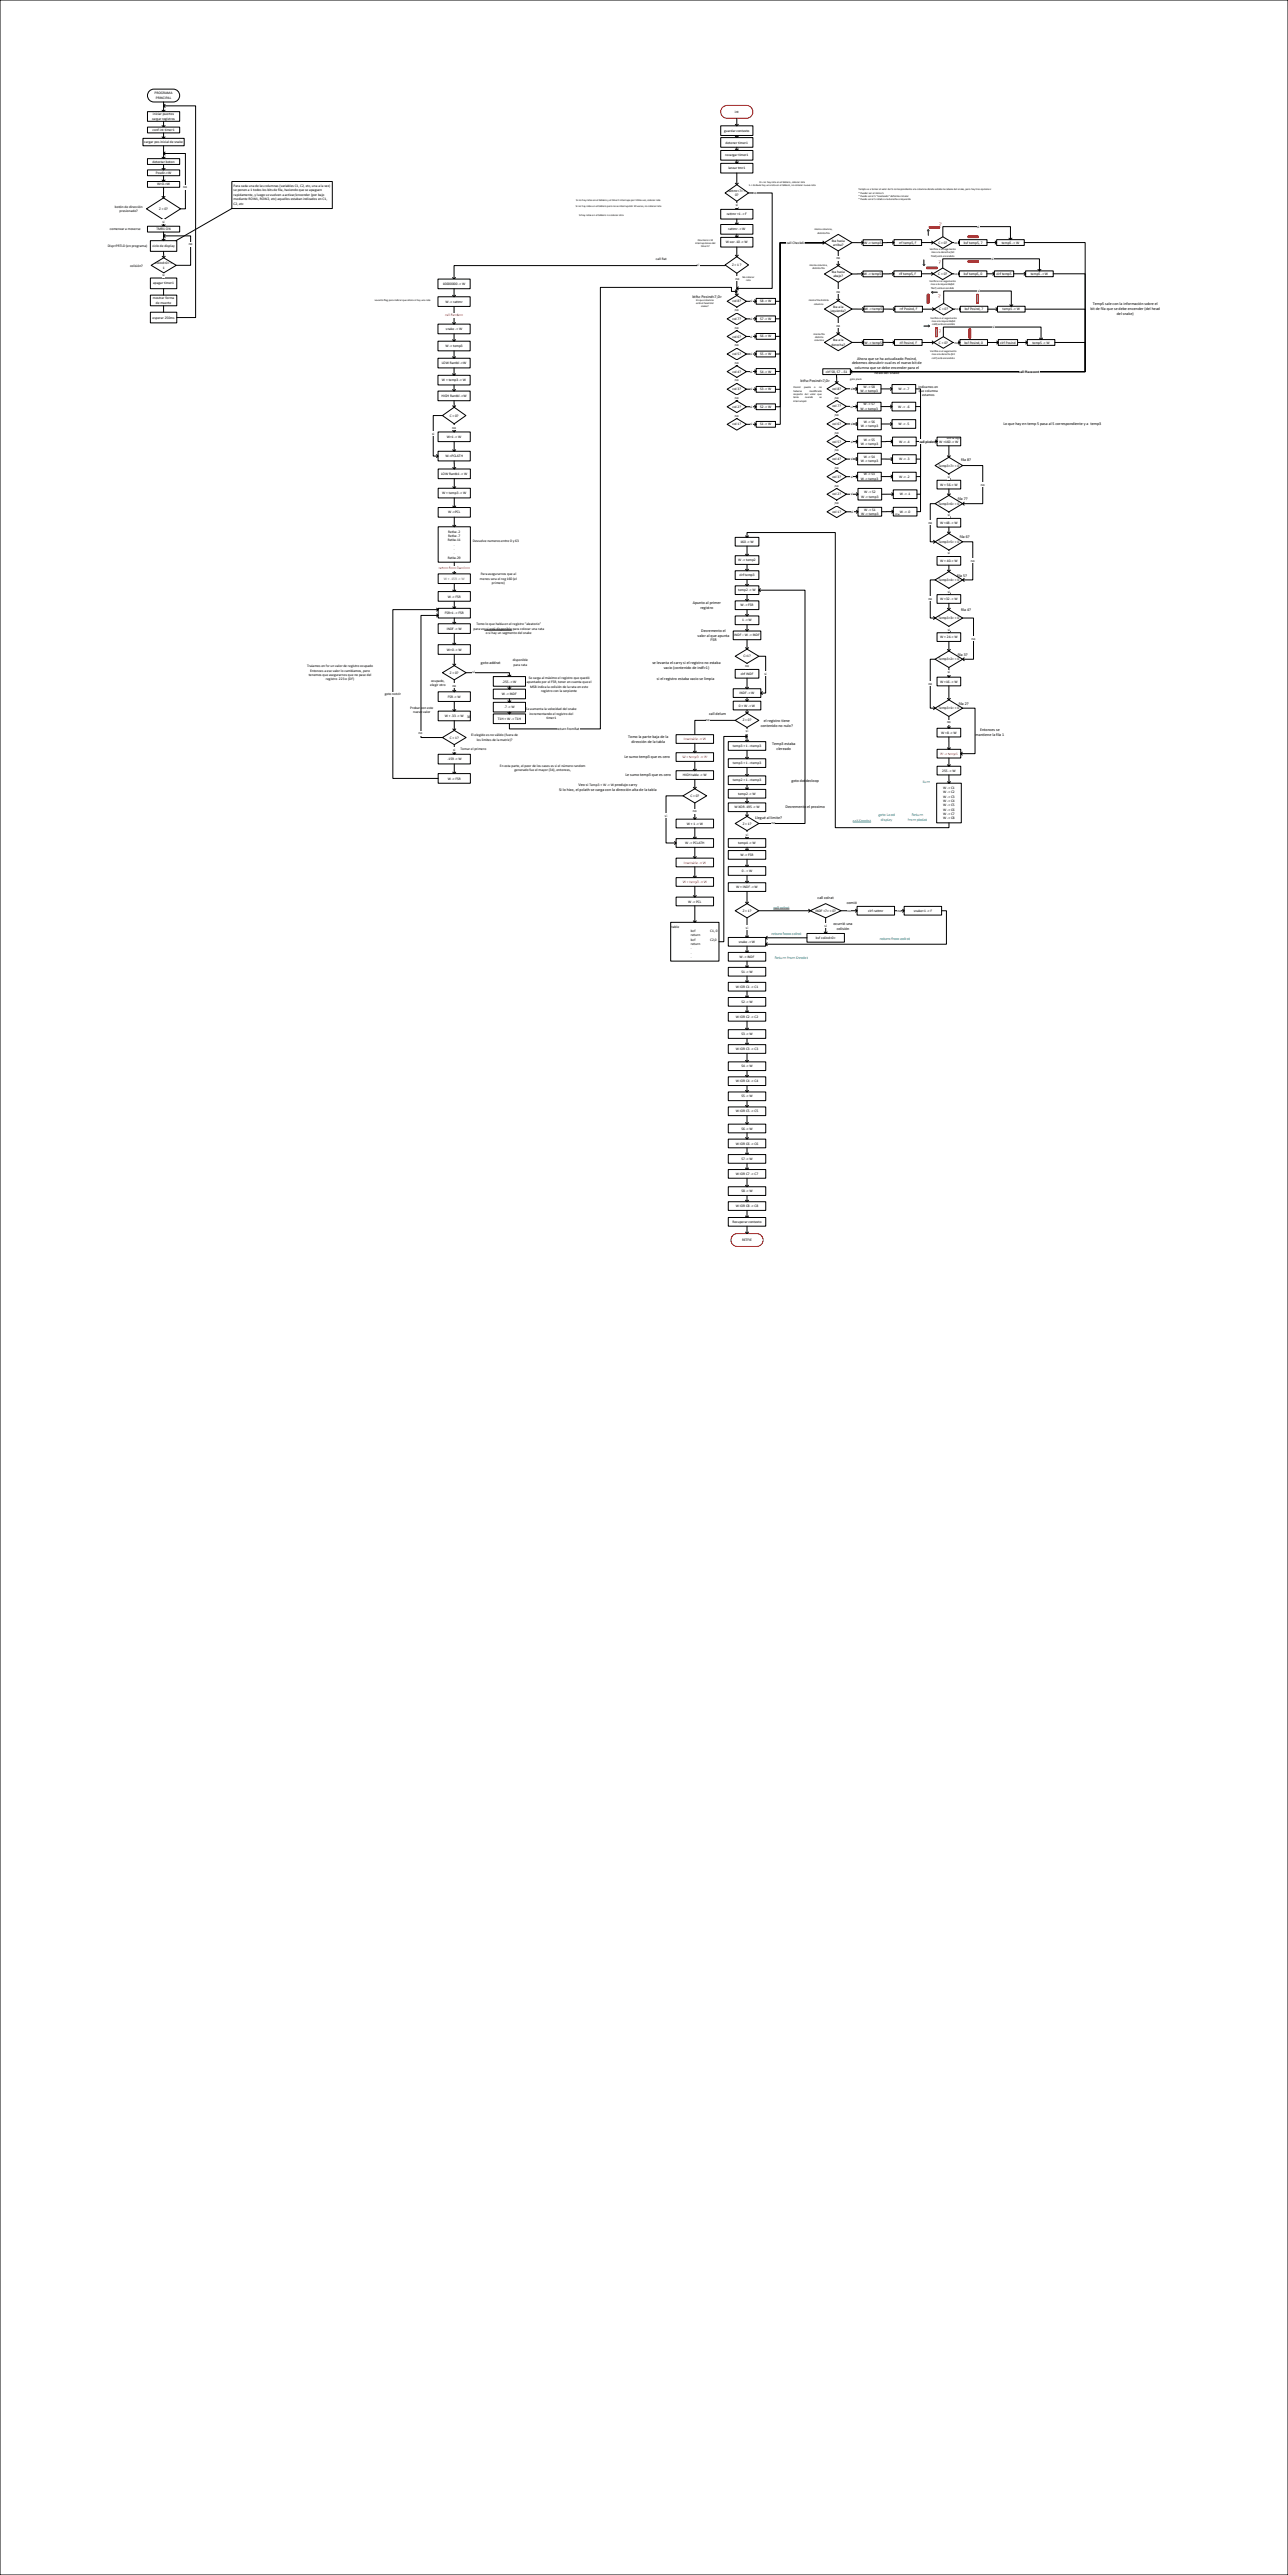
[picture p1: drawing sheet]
<svg xmlns="http://www.w3.org/2000/svg" width="1000mm" height="2000mm" viewBox="0 0 1000 2000" stroke-linecap="round" stroke-linejoin="round" font-family="sans-serif">
<defs><g id="words">
<g font-size="4.2" fill="#f00">
<text x="729" y="176">?</text>
<text x="729" y="205">?</text>
<text x="728" y="232">?</text>
<text x="729" y="258">?</text>
</g>
<g font-size="3.2">
<text x="538" y="231">btfsc Posind&lt;7,0&gt;</text>
<text x="848" y="237">Temp5 sale con la información sobre el</text>
<text x="847" y="241">bit de fila que se debe encender (del head</text>
<text x="867" y="245">del snake)</text>
<text x="665" y="279">Ahora que se ha actualizado Posind,</text>
<text x="662" y="283">debemos descubrir cual es el nuevo bit de</text>
<text x="664" y="287">columna que se debe encender para el</text>
<text x="679" y="291">head del snake</text>
<text x="622" y="297">btfsc Posind&lt;7,0&gt;</text>
<text x="779" y="330">Lo que hay en temp 5 pasa al S correspondiente y a temp3</text>
<text x="746" y="358">fila 8?</text>
<text x="744" y="389">fila 7?</text>
<text x="745" y="418">fila 6?</text>
<text x="743" y="448">fila 5?</text>
<text x="538" y="469">Apunto al primer</text>
<text x="544" y="473">registro</text>
<text x="746" y="475">fila 4?</text>
<text x="544" y="491">Decremento el</text>
<text x="542" y="494">valor al que apunta</text>
<text x="552" y="498">FSR</text>
<text x="744" y="509">fila 3?</text>
<text x="373" y="516">goto addrat</text>
<text x="506" y="516">se levanta el carry si el registro no estaba</text>
<text x="515" y="520">vacio (contenido de indf&gt;1)</text>
<text x="510" y="528">si el registro estaba vacio se limpia</text>
<text x="744" y="547">fila 2?</text>
<text x="551" y="555">call delum</text>
<text x="593" y="561">el registro tiene</text>
<text x="591" y="565">contenido no nulo?</text>
<text x="761" y="568">Entonces se</text>
<text x="488" y="573">Tomo la parte baja de la</text>
<text x="757" y="571">mantiene la fila 1</text>
<text x="490" y="577">dirección de la tabla</text>
<text x="599" y="578">Temp3 estaba</text>
<text x="603" y="582">clereado</text>
<text x="485" y="589">Le sumo temp3 que es cero</text>
<text x="486" y="603">Le sumo temp3 que es cero</text>
<text x="449" y="611">Veo si Temp3 + W -&gt; W produjo carry</text>
<text x="615" y="607">goto dotdecloop</text>
<text x="434" y="614">Si lo hizo, el pclath se carga con la dirección alta de la tabla</text>
<text x="610" y="628">Decremento el proximo</text>
<text x="586" y="636">Llegué al limite?</text>
<text x="635" y="698">call colrat</text>
<text x="657" y="702">comió</text>
<text x="647" y="719">ocurrió una</text>
<text x="650" y="722">colisión</text>
</g>
<g font-size="3.2" fill="#00b0f0">
<text x="716" y="608">ilum</text>
<text x="682" y="634">goto Load</text>
<text x="708" y="634">Return</text>
<text x="662" y="638">call Decdot</text>
<text x="684" y="638">display</text>
<text x="705" y="637">from plcdot</text>
<text x="602" y="745">Return from Decdot</text>
</g>
<g font-size="3.2" fill="#00b050">
<text x="600" y="706">call colrat</text>
<text x="599" y="726">return from colrat</text>
<text x="683" y="730">return from colrat</text>
</g>
<g font-size="2.8">
<text x="120" y="73">PROGRAMA</text>
<text x="121" y="77">PRINCIPAL</text>
<text x="119" y="90">iniciar puertos</text>
<text x="571" y="88">int</text>
<text x="118" y="93">cargar registros</text>
<text x="118" y="102">conf int timer1</text>
<text x="562" y="102">guardar contexto</text>
<text x="112" y="111">cargar pos inicial de snake</text>
<text x="563" y="111">detener timer1</text>
<text x="563" y="121">recargar timer1</text>
<text x="118" y="126">detectar boton</text>
<text x="565" y="131">lanzar tmr1</text>
<text x="121" y="135">Posdir-&gt;W</text>
<text x="122" y="144">W+0-&gt;W</text>
<text x="142" y="146">no</text>
<text x="181" y="145">Para cada una de las columnas (variables C1, C2, etc, una a la vez)</text>
<text x="181" y="149">se ponen a 1 todos los bits de fila, haciendo que se apaguen</text>
<text x="565" y="149">rattmr&lt;7&gt; =</text>
<text x="181" y="152">rapidamente, y luego se vuelven a activar/encender (por bajo</text>
<text x="181" y="155">mediante ROW1, ROW2, etc) aquellos estaban indicados en C1,</text>
<text x="571" y="152">0?</text>
<text x="585" y="151">no</text>
<text x="89" y="161">botón de dirección</text>
<text x="181" y="159">C2, etc</text>
<text x="571" y="160">si</text>
<text x="93" y="165">presionado?</text>
<text x="124" y="163">Z = 0?</text>
<text x="564" y="167">rattmr +1 -&gt; F</text>
<text x="126" y="173">si</text>
<text x="85" y="179">comenzar a moverse</text>
<text x="121" y="179">TMR1 ON</text>
<text x="565" y="179">rattmr -&gt; W</text>
<text x="759" y="177">si</text>
<text x="118" y="192">ciclo de display</text>
<text x="147" y="191">no</text>
<text x="564" y="189">W xor .10 -&gt; W</text>
<text x="611" y="189">call Checkdir</text>
<text x="646" y="188">Iba hacia</text>
<text x="647" y="191">arriba?</text>
<text x="671" y="189">W -&gt; temp5</text>
<text x="698" y="189">rrf temp5, F</text>
<text x="729" y="189">C = 0?</text>
<text x="741" y="189">no</text>
<text x="748" y="189">bsf temp5, 7</text>
<text x="778" y="189">temp5 -&gt; W</text>
<text x="84" y="192">Disp+PRTLD (en programa)</text>
<text x="509" y="202">call Rat</text>
<text x="649" y="201">no</text>
<text x="770" y="202">si</text>
<text x="101" y="207">colisión?</text>
<text x="120" y="205">colind&lt;0&gt; =</text>
<text x="126" y="209">1</text>
<text x="541" y="207">si</text>
<text x="568" y="207">Z = 1 ?</text>
<text x="126" y="215">si</text>
<text x="646" y="212">Iba hacia</text>
<text x="647" y="215">abajo?</text>
<text x="671" y="214">W -&gt; temp5</text>
<text x="698" y="214">rlf temp5, F</text>
<text x="728" y="214">C = 0?</text>
<text x="741" y="214">no</text>
<text x="748" y="214">bsf temp5, 0</text>
<text x="774" y="214">clrf temp5</text>
<text x="800" y="214">temp5 -&gt; W</text>
<text x="119" y="221">apagar timer1</text>
<text x="344" y="221">10000000 -&gt; W</text>
<text x="571" y="217">no</text>
<text x="649" y="227">no</text>
<text x="759" y="227">si</text>
<text x="119" y="233">mostrar forma</text>
<text x="121" y="236">de muerte</text>
<text x="346" y="235">W -&gt; rattmr</text>
<text x="569" y="235">col 8?</text>
<text x="582" y="235">si</text>
<text x="590" y="235">S8 -&gt; W</text>
<text x="647" y="239">Iba a la</text>
<text x="571" y="242">no</text>
<text x="645" y="243">izquierda?</text>
<text x="671" y="241">W -&gt; temp5</text>
<text x="699" y="241">rrf Posind, F</text>
<text x="729" y="241">C = 0?</text>
<text x="741" y="241">no</text>
<text x="749" y="241">bsf Posind, 7</text>
<text x="778" y="241">temp5 -&gt; W</text>
<text x="119" y="247">esperar 250ms</text>
<text x="569" y="249">col 7?</text>
<text x="582" y="249">si</text>
<text x="590" y="248">S7 -&gt; W</text>
<text x="346" y="256">snake -&gt; W</text>
<text x="571" y="255">no</text>
<text x="649" y="254">no</text>
<text x="771" y="255">si</text>
<text x="569" y="262">col 6?</text>
<text x="582" y="262">si</text>
<text x="590" y="262">S6 -&gt; W</text>
<text x="346" y="270">W -&gt; temp3</text>
<text x="571" y="269">no</text>
<text x="646" y="269">derecha?</text>
<text x="647" y="265">Iba a la</text>
<text x="671" y="267">W -&gt; temp5</text>
<text x="699" y="267">rlf Posind, F</text>
<text x="729" y="267">C = 0?</text>
<text x="741" y="267">no</text>
<text x="749" y="267">bsf Posind, 0</text>
<text x="777" y="267">clrf Posind</text>
<text x="802" y="267">temp5 -&gt; W</text>
<text x="569" y="276">col 5?</text>
<text x="582" y="276">si</text>
<text x="590" y="276">S5 -&gt; W</text>
<text x="343" y="283">LOW Rantbl -&gt;W</text>
<text x="571" y="283">no</text>
<text x="569" y="289">col 4?</text>
<text x="582" y="289">si</text>
<text x="590" y="289">S4 -&gt; W</text>
<text x="641" y="290">clrf S8, S7 ...S1</text>
<text x="791" y="290">call Placecont</text>
<text x="343" y="296">W + temp3 -&gt; W</text>
<text x="571" y="296">no</text>
<text x="569" y="303">col 3?</text>
<text x="582" y="303">si</text>
<text x="590" y="303">S3 -&gt; W</text>
<text x="646" y="303">col 8?</text>
<text x="660" y="303">si</text>
<text x="668" y="305">W -&gt; temp3</text>
<text x="670" y="301">W -&gt; S8</text>
<text x="698" y="303">W -&gt; .7</text>
<text x="713" y="301">Indicamos en</text>
<text x="713" y="304">que columna</text>
<text x="343" y="308">HIGH Rantbl -&gt;W</text>
<text x="571" y="310">no</text>
<text x="648" y="310">no</text>
<text x="716" y="308">estamos</text>
<text x="569" y="317">col 2?</text>
<text x="582" y="317">si</text>
<text x="590" y="317">S2 -&gt; W</text>
<text x="646" y="316">col 7?</text>
<text x="660" y="317">si</text>
<text x="670" y="315">W -&gt; S7</text>
<text x="697" y="317">W -&gt; .6</text>
<text x="349" y="324">C = 0?</text>
<text x="571" y="324">no</text>
<text x="648" y="323">no</text>
<text x="668" y="318">W -&gt; temp3</text>
<text x="671" y="328">W -&gt; S6</text>
<text x="351" y="333">no</text>
<text x="569" y="330">col 1?</text>
<text x="582" y="330">si</text>
<text x="590" y="330">S1 -&gt; W</text>
<text x="646" y="330">col 6?</text>
<text x="661" y="330">si</text>
<text x="668" y="332">W -&gt; temp3</text>
<text x="698" y="330">W -&gt; .5</text>
<text x="335" y="338">si</text>
<text x="347" y="340">W+1 -&gt; W</text>
<text x="648" y="337">no</text>
<text x="646" y="344">col 5?</text>
<text x="661" y="344">si</text>
<text x="668" y="346">W -&gt; temp3</text>
<text x="671" y="342">W -&gt; S5</text>
<text x="698" y="344">W -&gt; .4</text>
<text x="714" y="344">call plcdot</text>
<text x="729" y="344">W +160 -&gt; W</text>
<text x="648" y="351">no</text>
<text x="346" y="355">W-&gt;PCLATH</text>
<text x="646" y="357">col 4?</text>
<text x="661" y="357">si</text>
<text x="668" y="359">W -&gt; temp3</text>
<text x="671" y="356">W -&gt; S4</text>
<text x="698" y="357">W -&gt; .3</text>
<text x="648" y="364">no</text>
<text x="729" y="362">Temp3&lt;7&gt; = 0</text>
<text x="342" y="369">LOW Rantb1 -&gt; W</text>
<text x="646" y="371">col 3?</text>
<text x="661" y="371">si</text>
<text x="671" y="369">W -&gt; S3</text>
<text x="698" y="371">W -&gt; .2</text>
<text x="736" y="371">si</text>
<text x="648" y="378">no</text>
<text x="668" y="373">W -&gt; temp3</text>
<text x="730" y="377">W + 56-&gt; W</text>
<text x="762" y="377">no</text>
<text x="343" y="384">W + temp3 -&gt; W</text>
<text x="671" y="383">W -&gt; S2</text>
<text x="646" y="385">col 2?</text>
<text x="661" y="385">si</text>
<text x="669" y="386">W -&gt; temp3</text>
<text x="699" y="385">W -&gt; .1</text>
<text x="648" y="392">no</text>
<text x="729" y="392">Temp3&lt;6&gt; = 0</text>
<text x="348" y="399">W -&gt;PCL</text>
<text x="646" y="398">col 1?</text>
<text x="661" y="398">si</text>
<text x="669" y="400">W -&gt; temp3</text>
<text x="671" y="397">W -&gt; S1</text>
<text x="699" y="398">W -&gt; .0</text>
<text x="736" y="401">si</text>
<text x="721" y="407">no</text>
<text x="730" y="407">W +48 -&gt; W</text>
<text x="348" y="414">Retlw .2</text>
<text x="348" y="417">Retlw .7</text>
<text x="348" y="420">Retlw.11</text>
<text x="367" y="421">Devuelve numeros entre 0 y 63</text>
<text x="575" y="422">160 -&gt; W</text>
<text x="729" y="422">Temp3&lt;5&gt; = 0</text>
<text x="736" y="431">si</text>
<text x="348" y="434">Retlw.29</text>
<text x="573" y="436">W -&gt; temp2</text>
<text x="730" y="436">W + 40-&gt; W</text>
<text x="754" y="436">no</text>
<text x="373" y="447">Para asegurarnos que al</text>
<text x="574" y="448">clrf temp3</text>
<text x="373" y="450">menos sera el reg 160 (el</text>
<text x="382" y="454">primero)</text>
<text x="729" y="451">Temp3&lt;4&gt; = 0</text>
<text x="573" y="459">temp2 -&gt; W</text>
<text x="736" y="460">si</text>
<text x="348" y="464">W -&gt; FSR</text>
<text x="721" y="466">no</text>
<text x="730" y="466">W +32 -&gt; W</text>
<text x="575" y="471">W -&gt; FSR</text>
<text x="345" y="477">FSR+1 -&gt; FSR</text>
<text x="370" y="486">Tomo lo que habia en el registro “aleatorio”</text>
<text x="576" y="483">1 -&gt; W</text>
<text x="729" y="481">Temp3&lt;3&gt; = 0</text>
<text x="347" y="489">INDF -&gt; W</text>
<text x="368" y="489">para ver si está disponible para colocar una rata</text>
<text x="736" y="490">si</text>
<text x="377" y="492">o si hay un segmento del snake</text>
<text x="570" y="494">INDF – W -&gt; INDF</text>
<text x="730" y="496">W + 24-&gt; W</text>
<text x="754" y="497">no</text>
<text x="347" y="505">W+0 -&gt; W</text>
<text x="398" y="514">disponible</text>
<text x="577" y="511">C=1?</text>
<text x="729" y="513">Temp3&lt;2&gt; = 0</text>
<text x="238" y="518">Traiamos en fsr un valor de registro ocupado</text>
<text x="241" y="522">Entonces a ese valor lo cambiamos, pero</text>
<text x="399" y="517">para rata</text>
<text x="579" y="518">no</text>
<text x="240" y="525">tenemos que asegurarnos que no pase del</text>
<text x="349" y="523">Z = 0?</text>
<text x="367" y="523">si</text>
<text x="411" y="527">Se carga al máximo el registro que quedó</text>
<text x="575" y="524">clrf INDF</text>
<text x="594" y="524">si</text>
<text x="736" y="523">si</text>
<text x="253" y="529">registro 223 o (DF)</text>
<text x="334" y="533">elegir otro</text>
<text x="335" y="530">ocupado,</text>
<text x="351" y="534">no</text>
<text x="390" y="530">.255 -&gt; W</text>
<text x="409" y="531">apuntado por el FSR, tener en cuenta que el</text>
<text x="721" y="532">no</text>
<text x="730" y="530">W +16 -&gt; W</text>
<text x="299" y="540">goto notclr</text>
<text x="390" y="540">W -&gt; INDF</text>
<text x="412" y="534">MSB indica la colisión de la rata en este</text>
<text x="420" y="538">registro con la serpiente</text>
<text x="574" y="539">INDF -&gt; W</text>
<text x="348" y="542">FSR -&gt; W</text>
<text x="318" y="551">Probar con este</text>
<text x="391" y="550">.7 -&gt; W</text>
<text x="408" y="552">Se aumenta la velocidad del snake</text>
<text x="574" y="549">0 + W -&gt; W</text>
<text x="729" y="551">Temp3&lt;1&gt; = 0</text>
<text x="321" y="554">nuevo valor</text>
<text x="345" y="557">W + .33 -&gt; W</text>
<text x="363" y="557">3E</text>
<text x="411" y="555">incrementando el registro del</text>
<text x="387" y="559">T1H + W -&gt; T1H</text>
<text x="424" y="558">timer1</text>
<text x="548" y="560">no</text>
<text x="577" y="560">Z = 0?</text>
<text x="735" y="562">no</text>
<text x="433" y="567">return fromRat</text>
<text x="579" y="569">si</text>
<text x="731" y="570">W +8 -&gt; W</text>
<text x="325" y="570">no</text>
<text x="349" y="574">C = 1?</text>
<text x="366" y="572">El elegido es no válido (fuera de</text>
<text x="370" y="575">los limites de la matriz)?</text>
<text x="569" y="580">temp3 + 1 -&gt;temp3</text>
<text x="352" y="583">si</text>
<text x="358" y="582">Tomar el primero</text>
<text x="347" y="590">.159 -&gt; W</text>
<text x="569" y="594">temp3 + 1 -&gt;temp3</text>
<text x="388" y="596">En esta parte, el peor de los casos es si el número random</text>
<text x="400" y="599">generado fue el mayor (34), entonces,</text>
<text x="732" y="599">255 -&gt; W</text>
<text x="348" y="605">W -&gt; FSR</text>
<text x="530" y="603">HIGH table -&gt; W</text>
<text x="569" y="607">temp2 + 1 -&gt;temp3</text>
<text x="573" y="617">temp2 -&gt; W</text>
<text x="732" y="613">W -&gt; C1</text>
<text x="732" y="616">W -&gt; C2</text>
<text x="536" y="619">C = 0?</text>
<text x="732" y="619">W -&gt; C3</text>
<text x="732" y="623">W -&gt; C4</text>
<text x="570" y="628">W XOR .195 -&gt; W</text>
<text x="732" y="626">W -&gt; C5</text>
<text x="732" y="630">W -&gt; C6</text>
<text x="516" y="635">si</text>
<text x="538" y="631">no</text>
<text x="732" y="633">W -&gt; C7</text>
<text x="533" y="640">W + 1 -&gt; W</text>
<text x="577" y="640">Z = 1?</text>
<text x="599" y="640">no</text>
<text x="732" y="636">W -&gt; C8</text>
<text x="579" y="649">si</text>
<text x="532" y="656">W -&gt; PCLATH</text>
<text x="573" y="656">temp4 -&gt; W</text>
<text x="575" y="665">W -&gt; FSR</text>
<text x="576" y="677">0 - &gt; W</text>
<text x="572" y="690">W + INDF -&gt; W</text>
<text x="534" y="701">W -&gt; PCL</text>
<text x="577" y="708">Z = 1?</text>
<text x="633" y="708">INDF &lt;7&gt; = 0?</text>
<text x="658" y="708">no</text>
<text x="674" y="708">clrf rattmr</text>
<text x="697" y="708">no</text>
<text x="709" y="708">snake+1 -&gt; F</text>
<text x="640" y="720">si</text>
<text x="521" y="720">table</text>
<text x="536" y="724">bcf</text>
<text x="551" y="724">C1, 0</text>
<text x="579" y="721">si</text>
<text x="536" y="727">return</text>
<text x="536" y="731">bcf</text>
<text x="551" y="731">C2,0</text>
<text x="633" y="729">bsf colind&lt;0&gt;</text>
<text x="536" y="734">return</text>
<text x="574" y="732">snake -&gt; W</text>
<text x="574" y="744">W -&gt; INDF</text>
<text x="576" y="756">S1 -&gt; W</text>
<text x="571" y="767">W IOR C1 -&gt; C1</text>
<text x="576" y="779">S2 -&gt; W</text>
<text x="571" y="791">W IOR C2 -&gt; C2</text>
<text x="576" y="804">S3 -&gt; W</text>
<text x="571" y="816">W IOR C3 -&gt; C3</text>
<text x="576" y="829">S4 -&gt; W</text>
<text x="571" y="841">W IOR C4 -&gt; C4</text>
<text x="576" y="852">S5 -&gt; W</text>
<text x="571" y="864">W IOR C5 -&gt; C5</text>
<text x="576" y="877">S6 -&gt; W</text>
<text x="571" y="889">W IOR C6 -&gt; C6</text>
<text x="576" y="901">S7 -&gt; W</text>
<text x="571" y="913">W IOR C7 -&gt; C7</text>
<text x="576" y="926">S8 -&gt; W</text>
<text x="571" y="938">W IOR C8 -&gt; C8</text>
<text x="569" y="950">Recuperar contexto</text>
<text x="576" y="964">RETFIE</text>
</g>
<g font-size="2.8" fill="#f00">
<text x="346" y="246">call Random</text>
<text x="341" y="442">return from Random</text>
<text x="531" y="575">Low table -&gt; W</text>
<text x="730" y="586">W -&gt; temp4</text>
<text x="530" y="589">W + temp3 -&gt; W</text>
<text x="531" y="671">Low table -&gt; W</text>
<text x="530" y="686">W + temp3 -&gt; W</text>
</g>
<text font-size="2.8" fill="#7030a0" x="345" y="450">W + .159 -&gt; W</text>
<g font-size="2.1">
<text x="590" y="142">0-&gt; no hay rata en el tablero, colocar rata</text>
<text x="581" y="145">1-&gt; todavia hay una rata en el tablero, no colocar nueva rata</text>
<text x="666" y="148">Temp5 va a tomar el valor del S correspondiente a la columna donde estaba la cabeza del snake, pero hay tres opciones:</text>
<text x="666" y="150">* Pueder ser el mimo S</text>
<text x="666" y="153">* Puede ser el S “reseteado” deforma circular</text>
<text x="666" y="156">* Puede ser el S rotado a la derecha o izquierda</text>
<text x="447" y="161">Si no hay ratas en el tablero pero no se interrupción 10 veces, no colocar rata</text>
<text x="447" y="156">Si no hay ratas en el tablero y el timer1 interrupe por 10ma vez, colocar rata</text>
<text x="450" y="168">Si hay ratas en el tablero no colocar otra</text>
<text x="632" y="179">misma columna,</text>
<text x="635" y="181">distinta fila</text>
<text x="540" y="190">interrupciones del</text>
<text x="542" y="187">Ocurrieron 10</text>
<text x="544" y="192">timer1?</text>
<text x="722" y="194">Verifica si el segemento</text>
<text x="723" y="197">mas a la derecha (bit</text>
<text x="723" y="199">fila0) está encendido</text>
<text x="628" y="206">misma columna,</text>
<text x="631" y="209">distinta fila</text>
<text x="576" y="216">No colocar</text>
<text x="579" y="218">rata</text>
<text x="722" y="219">Verifica si el segemento</text>
<text x="723" y="222">mas a la izquierda(bit</text>
<text x="723" y="224">fila7) está encendido</text>
<text x="540" y="234">En que columna</text>
<text x="291" y="234">Levanto flag para indicar que ahora si hay una rata</text>
<text x="541" y="236">está el head del</text>
<text x="544" y="239">snake?</text>
<text x="628" y="234">misma fila distinta</text>
<text x="632" y="237">columna</text>
<text x="722" y="247">Verifica si el segemento</text>
<text x="724" y="250">mas a la izquierda(bit</text>
<text x="724" y="253">col0) está encendido</text>
<text x="632" y="260">misma fila</text>
<text x="633" y="263">distinta</text>
<text x="632" y="265">columna</text>
<text x="722" y="273">Verifica si el segemento</text>
<text x="724" y="276">mas a la derecha (bit</text>
<text x="724" y="278">col7) está encendido</text>
<text x="660" y="295">goto placA</text>
<text x="616" y="302">Posind</text>
<text x="616" y="304">haberse</text>
<text x="624" y="302">puede</text>
<text x="628" y="304">modificado</text>
<text x="632" y="302">o</text>
<text x="636" y="302">no</text>
<text x="616" y="307">respecto del</text>
<text x="616" y="309">tenia</text>
<text x="616" y="312">interrumpió</text>
<text x="625" y="309">cuando</text>
<text x="629" y="307">valor que</text>
<text x="636" y="309">se</text>
<text x="735" y="341">add lw .algo</text>
<text x="695" y="400">clrw</text>
</g>
</g></defs>
<path d="M0 0h1000v2000h-1000z" fill="none" stroke="#000" stroke-width=".78"/>
<path d="M116 70l3-1h16a5 5 0 0 1 4 5 5 5 0 0 1-4 5h-16a5 5 0 0 1-4-3 5 5 0 0 1 1-6z" fill-rule="evenodd" fill="#fff"/>
<path d="M116 70l3-1h16a5 5 0 0 1 4 5 5 5 0 0 1-4 5h-16a5 5 0 0 1-4-3 5 5 0 0 1 1-6z" fill="none" stroke="#000" stroke-width=".78"/>
<path d="M115 87h25v7h-25z" fill-rule="evenodd" fill="#fff"/>
<path d="M127 79v8M115 87h25v7h-25zM126 86l1 1 1-1M126 98l1 1 1-1M127 94v5" fill="none" stroke="#000" stroke-width=".78"/>
<path d="M115 99h25v4h-25z" fill-rule="evenodd" fill="#fff"/>
<path d="M115 99h25v4h-25z" fill="none" stroke="#000" stroke-width=".78"/>
<path d="M111 107h32v6h-32z" fill-rule="evenodd" fill="#fff"/>
<path d="M111 107h32v6h-32zM126 106l1 1 1-1M127 103v4" fill="none" stroke="#000" stroke-width=".78"/>
<path d="M114 162l13-8 13 8-13 9z" fill-rule="evenodd" fill="#fff"/>
<path d="M127 119h17v43h-4M127 113v10M128 118l-1 1 1 1M126 122l1 1 1-1M114 162l13-8 13 8-13 9z" fill="none" stroke="#000" stroke-width=".78"/>
<g fill="#fff">
<path d="M142 144h3v3h-3z" fill-rule="evenodd"/>
<path d="M117 187h20v8h-20z" fill-rule="evenodd"/>
</g>
<path d="M126 175l1 1 1-1M127 171v5M117 187h20v8h-20z" fill="none" stroke="#000" stroke-width=".78"/>
<path d="M126 170h2v4h-2z" fill-rule="evenodd" fill="#fff"/>
<path d="M126 199l1 1 1-1M127 195v5M127 183h21v23h-11M128 182l-1 1 1 1" fill="none" stroke="#000" stroke-width=".78"/>
<g fill="#fff">
<path d="M147 188h2v3h-2z" fill-rule="evenodd"/>
<path d="M117 216h20v8h-20z" fill-rule="evenodd"/>
</g>
<path d="M117 216h20v8h-20z" fill="none" stroke="#000" stroke-width=".78"/>
<path d="M117 229h20v9h-20z" fill-rule="evenodd" fill="#fff"/>
<path d="M117 229h20v9h-20z" fill="none" stroke="#000" stroke-width=".78"/>
<path d="M117 242h20v9h-20z" fill-rule="evenodd" fill="#fff"/>
<path d="M127 82h25v165h-15M128 81l-1 1 1 1M127 212v4M117 242h20v9h-20z" fill="none" stroke="#000" stroke-width=".78"/>
<path d="M126 212h2v4h-2z" fill-rule="evenodd" fill="#fff"/>
<path d="M127 224v5M127 238v4" fill="none" stroke="#000" stroke-width=".78"/>
<path d="M117 206l10-6 10 6-10 6z" fill-rule="evenodd" fill="#fff"/>
<path d="M117 206l10-6 10 6-10 6z" fill="none" stroke="#000" stroke-width=".78"/>
<path d="M561 84l3-2h16a5 5 0 0 1 5 5 5 5 0 0 1-5 5h-15a5 5 0 0 1-5-3 5 5 0 0 1 1-5z" fill-rule="evenodd" fill="#fff"/>
<path d="M561 84l3-2h16a5 5 0 0 1 5 5 5 5 0 0 1-5 5h-15a5 5 0 0 1-5-3 5 5 0 0 1 1-5z" fill="none" stroke="#f00" stroke-width=".78"/>
<path d="M560 98h25v7h-25z" fill-rule="evenodd" fill="#fff"/>
<path d="M560 98h25v7h-25z" fill="none" stroke="#000" stroke-width=".78"/>
<path d="M560 117h25v7h-25z" fill-rule="evenodd" fill="#fff"/>
<path d="M560 117h25v7h-25z" fill="none" stroke="#000" stroke-width=".78"/>
<path d="M560 107h25v7h-25z" fill-rule="evenodd" fill="#fff"/>
<path d="M560 107h25v7h-25z" fill="none" stroke="#000" stroke-width=".78"/>
<path d="M560 127h25v7h-25z" fill-rule="evenodd" fill="#fff"/>
<path d="M571 97l1 1 1-1M572 92v6M571 106l1 1 1-1M571 116l1 1 1-1M572 105v2M572 114v3M560 127h25v7h-25zM571 126l1 1 1-1M572 124v3" fill="none" stroke="#000" stroke-width=".78"/>
<path d="M565 234l7-4 8 4-8 5z" fill-rule="evenodd" fill="#fff"/>
<path d="M565 234l7-4 8 4-8 5z" fill="none" stroke="#000" stroke-width=".78"/>
<path d="M565 248l7-5 8 5-8 4z" fill-rule="evenodd" fill="#fff"/>
<path d="M565 248l7-5 8 5-8 4z" fill="none" stroke="#000" stroke-width=".78"/>
<path d="M565 261l7-4 8 4-8 5z" fill-rule="evenodd" fill="#fff"/>
<path d="M565 261l7-4 8 4-8 5z" fill="none" stroke="#000" stroke-width=".78"/>
<path d="M565 275l7-5 8 5-8 4z" fill-rule="evenodd" fill="#fff"/>
<path d="M565 275l7-5 8 5-8 4z" fill="none" stroke="#000" stroke-width=".78"/>
<path d="M565 289l7-5 8 5-8 4z" fill-rule="evenodd" fill="#fff"/>
<path d="M565 289l7-5 8 5-8 4z" fill="none" stroke="#000" stroke-width=".78"/>
<path d="M565 302l7-4 8 4-8 5z" fill-rule="evenodd" fill="#fff"/>
<path d="M565 302l7-4 8 4-8 5z" fill="none" stroke="#000" stroke-width=".78"/>
<path d="M565 316l7-5 8 5-8 4z" fill-rule="evenodd" fill="#fff"/>
<path d="M565 316l7-5 8 5-8 4z" fill="none" stroke="#000" stroke-width=".78"/>
<path d="M565 330l7-5 8 5-8 4z" fill-rule="evenodd" fill="#fff"/>
<path d="M572 134v9M571 142l1 1 1-1M572 239v4M571 242l1 1 1-1M565 330l7-5 8 5-8 4z" fill="none" stroke="#000" stroke-width=".78"/>
<path d="M571 239h3v4h-3z" fill-rule="evenodd" fill="#fff"/>
<path d="M571 256l1 1 1-1M572 252v5" fill="none" stroke="#000" stroke-width=".78"/>
<path d="M571 253h3v3h-3z" fill-rule="evenodd" fill="#fff"/>
<path d="M571 269l1 1 1-1M572 266v4" fill="none" stroke="#000" stroke-width=".78"/>
<path d="M571 266h3v4h-3z" fill-rule="evenodd" fill="#fff"/>
<path d="M572 279v5M571 283l1 1 1-1" fill="none" stroke="#000" stroke-width=".78"/>
<path d="M571 280h3v3h-3z" fill-rule="evenodd" fill="#fff"/>
<path d="M571 297l1 1 1-1M572 293v5" fill="none" stroke="#000" stroke-width=".78"/>
<path d="M571 294h3v3h-3z" fill-rule="evenodd" fill="#fff"/>
<path d="M571 310l1 1 1-1M572 307v4" fill="none" stroke="#000" stroke-width=".78"/>
<path d="M571 307h3v4h-3z" fill-rule="evenodd" fill="#fff"/>
<path d="M571 324l1 1 1-1M572 320v5" fill="none" stroke="#000" stroke-width=".78"/>
<g fill="#fff">
<path d="M571 321h3v3h-3z" fill-rule="evenodd"/>
<path d="M587 232h15v4h-15z" fill-rule="evenodd"/>
</g>
<path d="M587 232h15v4h-15z" fill="none" stroke="#000" stroke-width=".78"/>
<path d="M587 245h15v5h-15z" fill-rule="evenodd" fill="#fff"/>
<path d="M587 245h15v5h-15z" fill="none" stroke="#000" stroke-width=".78"/>
<path d="M587 259h15v5h-15z" fill-rule="evenodd" fill="#fff"/>
<path d="M587 259h15v5h-15z" fill="none" stroke="#000" stroke-width=".78"/>
<path d="M587 273h15v4h-15z" fill-rule="evenodd" fill="#fff"/>
<path d="M587 273h15v4h-15z" fill="none" stroke="#000" stroke-width=".78"/>
<path d="M587 286h15v5h-15z" fill-rule="evenodd" fill="#fff"/>
<path d="M587 286h15v5h-15z" fill="none" stroke="#000" stroke-width=".78"/>
<path d="M587 300h15v5h-15z" fill-rule="evenodd" fill="#fff"/>
<path d="M587 300h15v5h-15z" fill="none" stroke="#000" stroke-width=".78"/>
<path d="M587 314h15v4h-15z" fill-rule="evenodd" fill="#fff"/>
<path d="M587 314h15v4h-15z" fill="none" stroke="#000" stroke-width=".78"/>
<path d="M587 327h15v5h-15z" fill-rule="evenodd" fill="#fff"/>
<path d="M580 234h7M586 233l1 1-1 1M587 327h15v5h-15z" fill="none" stroke="#000" stroke-width=".78"/>
<path d="M582 232h2v4h-2z" fill-rule="evenodd" fill="#fff"/>
<path d="M586 246l1 2-1 1M587 248h-7" fill="none" stroke="#000" stroke-width=".78"/>
<path d="M582 246h2v3h-2z" fill-rule="evenodd" fill="#fff"/>
<path d="M586 260l1 1-1 1M587 261h-7" fill="none" stroke="#000" stroke-width=".78"/>
<path d="M582 260h2v3h-2z" fill-rule="evenodd" fill="#fff"/>
<path d="M586 274l1 1-1 1M587 275h-7" fill="none" stroke="#000" stroke-width=".78"/>
<path d="M582 273h2v4h-2z" fill-rule="evenodd" fill="#fff"/>
<path d="M586 287l1 2-1 1M587 289h-7" fill="none" stroke="#000" stroke-width=".78"/>
<path d="M582 287h2v3h-2z" fill-rule="evenodd" fill="#fff"/>
<path d="M580 302h7M586 301l1 1-1 2" fill="none" stroke="#000" stroke-width=".78"/>
<path d="M582 301h2v3h-2z" fill-rule="evenodd" fill="#fff"/>
<path d="M580 316h7M586 315l1 1-1 1" fill="none" stroke="#000" stroke-width=".78"/>
<path d="M582 314h2v4h-2z" fill-rule="evenodd" fill="#fff"/>
<path d="M580 330h7M586 328l1 2-1 1" fill="none" stroke="#000" stroke-width=".78"/>
<g fill="#fff">
<path d="M582 328h2v3h-2z" fill-rule="evenodd"/>
<path d="M640 188l11-6 11 6-11 7z" fill-rule="evenodd"/>
</g>
<path d="M640 188l11-6 11 6-11 7z" fill="none" stroke="#000" stroke-width=".78"/>
<path d="M640 213l11-7 11 7-11 6z" fill-rule="evenodd" fill="#fff"/>
<path d="M640 213l11-7 11 7-11 6z" fill="none" stroke="#000" stroke-width=".78"/>
<path d="M640 266l11-6 11 6-11 6z" fill-rule="evenodd" fill="#fff"/>
<path d="M640 266l11-6 11 6-11 6z" fill="none" stroke="#000" stroke-width=".78"/>
<path d="M640 240l11-6 11 6-11 6z" fill-rule="evenodd" fill="#fff"/>
<path d="M640 188h-34v46h-4M640 188h-34v60h-4M640 188h-34v73h-4M640 188h-34v87h-4M640 188h-34v101h-4M640 188h-34v114h-4M651 195v11M650 205l1 1 1-1M640 240l11-6 11 6-11 6z" fill="none" stroke="#000" stroke-width=".78"/>
<path d="M649 199h3v3h-3z" fill-rule="evenodd" fill="#fff"/>
<path d="M651 219v15M650 232l1 2 1-2" fill="none" stroke="#000" stroke-width=".78"/>
<path d="M649 225h3v3h-3z" fill-rule="evenodd" fill="#fff"/>
<path d="M650 258l1 2 1-2M651 246v14" fill="none" stroke="#000" stroke-width=".78"/>
<g fill="#fff">
<path d="M649 251h3v4h-3z" fill-rule="evenodd"/>
<path d="M670 186h15v5h-15z" fill-rule="evenodd"/>
</g>
<path d="M670 186h15v5h-15z" fill="none" stroke="#000" stroke-width=".78"/>
<path d="M694 186h22v5h-22z" fill-rule="evenodd" fill="#fff"/>
<path d="M694 186h22v5h-22z" fill="none" stroke="#000" stroke-width=".78"/>
<path d="M725 188l7-4 8 4-8 5z" fill-rule="evenodd" fill="#fff"/>
<path d="M639 187l1 1-1 2M662 188h8M669 187l1 1-1 2M693 187l1 1-1 2M694 188h-9M716 188h9M723 187l2 1-2 2M725 188l7-4 8 4-8 5zM602 316h4v-128h34h-34v142h-4" fill="none" stroke="#000" stroke-width=".78"/>
<g fill="#fff">
<path d="M611 187h14v3h-14z" fill-rule="evenodd"/>
<path d="M745 186h21v5h-21z" fill-rule="evenodd"/>
</g>
<path d="M745 186h21v5h-21z" fill="none" stroke="#000" stroke-width=".78"/>
<path d="M774 186h21v5h-21z" fill-rule="evenodd" fill="#fff"/>
<path d="M740 188h5M744 187l1 1-1 2M774 186h21v5h-21z" fill="none" stroke="#000" stroke-width=".78"/>
<path d="M741 187h3v3h-3z" fill-rule="evenodd" fill="#fff"/>
<path d="M732 184v-8h53v10M766 188h8M773 187l1 1-1 2M783 185l2 1 1-1" fill="none" stroke="#000" stroke-width=".78"/>
<g fill="#fff">
<path d="M759 174h1v4h-1z" fill-rule="evenodd"/>
<path d="M670 210h15v5h-15z" fill-rule="evenodd"/>
</g>
<path d="M670 210h15v5h-15z" fill="none" stroke="#000" stroke-width=".78"/>
<path d="M694 210h21v5h-21z" fill-rule="evenodd" fill="#fff"/>
<path d="M694 210h21v5h-21z" fill="none" stroke="#000" stroke-width=".78"/>
<path d="M724 213l8-5 7 5-7 4z" fill-rule="evenodd" fill="#fff"/>
<path d="M669 212l1 1-1 1M670 213h-8M693 212l1 1-1 1M694 213h-9M715 213h9M723 212l1 1-1 1M724 213l8-5 7 5-7 4z" fill="none" stroke="#000" stroke-width=".78"/>
<path d="M745 210h21v5h-21z" fill-rule="evenodd" fill="#fff"/>
<path d="M745 210h21v5h-21z" fill="none" stroke="#000" stroke-width=".78"/>
<path d="M796 210h22v5h-22z" fill-rule="evenodd" fill="#fff"/>
<path d="M739 213h6M744 212l1 1-1 1M796 210h22v5h-22z" fill="none" stroke="#000" stroke-width=".78"/>
<path d="M741 211h3v3h-3z" fill-rule="evenodd" fill="#fff"/>
<path d="M732 208v-7h75v9M766 213h6M771 212l1 1-1 1M806 209l1 1 1-1" fill="none" stroke="#000" stroke-width=".78"/>
<g fill="#fff">
<path d="M770 199h1v4h-1z" fill-rule="evenodd"/>
<path d="M671 238h15v4h-15z" fill-rule="evenodd"/>
</g>
<path d="M671 238h15v4h-15z" fill="none" stroke="#000" stroke-width=".78"/>
<path d="M695 238h21v4h-21z" fill-rule="evenodd" fill="#fff"/>
<path d="M695 238h21v4h-21z" fill="none" stroke="#000" stroke-width=".78"/>
<path d="M725 240l8-4 7 4-7 5z" fill-rule="evenodd" fill="#fff"/>
<path d="M670 239l1 1-1 1M694 239l1 1-1 1M724 239l1 1-1 1M662 240h9M686 240h9M716 240h9M725 240l8-4 7 4-7 5z" fill="none" stroke="#000" stroke-width=".78"/>
<path d="M746 238h21v4h-21z" fill-rule="evenodd" fill="#fff"/>
<path d="M746 238h21v4h-21z" fill="none" stroke="#000" stroke-width=".78"/>
<path d="M774 238h22v4h-22z" fill-rule="evenodd" fill="#fff"/>
<path d="M744 239l2 1-2 1M774 238h22v4h-22zM740 240h6" fill="none" stroke="#000" stroke-width=".78"/>
<path d="M741 238h3v4h-3z" fill-rule="evenodd" fill="#fff"/>
<path d="M733 236v-10h52v12M773 239l1 1-1 1M784 237l1 1 1-1M767 240h7" fill="none" stroke="#000" stroke-width=".78"/>
<path d="M759 224h2v4h-2z" fill-rule="evenodd" fill="#fff"/>
<path d="M722 176h8v1h-8zM720 208h8v1h-8zM720 229h1v7h-1z" fill="none" stroke="#f00" stroke-width=".78"/>
<path d="M670 264h15v4h-15z" fill-rule="evenodd" fill="#fff"/>
<path d="M670 264h15v4h-15z" fill="none" stroke="#000" stroke-width=".78"/>
<path d="M694 264h22v4h-22z" fill-rule="evenodd" fill="#fff"/>
<path d="M694 264h22v4h-22z" fill="none" stroke="#000" stroke-width=".78"/>
<path d="M725 266l7-4 8 4-8 5z" fill-rule="evenodd" fill="#fff"/>
<path d="M685 266h9M693 265l1 1-1 1M716 266h9M724 265l1 1-1 1M725 266l7-4 8 4-8 5z" fill="none" stroke="#000" stroke-width=".78"/>
<path d="M745 264h22v4h-22z" fill-rule="evenodd" fill="#fff"/>
<path d="M745 264h22v4h-22z" fill="none" stroke="#000" stroke-width=".78"/>
<path d="M798 264h21v4h-21z" fill-rule="evenodd" fill="#fff"/>
<path d="M740 266h5M744 265l1 1-1 1M798 264h21v4h-21z" fill="none" stroke="#000" stroke-width=".78"/>
<path d="M741 264h3v4h-3z" fill-rule="evenodd" fill="#fff"/>
<path d="M732 262v-8h76v10M790 266h8M796 265l2 1-2 1M807 263l1 1 1-1" fill="none" stroke="#000" stroke-width=".78"/>
<path d="M771 252h1v4h-1z" fill-rule="evenodd" fill="#fff"/>
<path d="M726 255h2v7h-2z" fill="none" stroke="#f00" stroke-width=".78"/>
<path d="M669 265l1 1-1 1M670 266h-8" fill="none" stroke="#000" stroke-width=".78"/>
<path d="M772 210h15v5h-15z" fill-rule="evenodd" fill="#fff"/>
<path d="M772 210h15v5h-15zM787 213h9M795 212l1 1-1 1" fill="none" stroke="#000" stroke-width=".78"/>
<path d="M775 264h15v4h-15z" fill-rule="evenodd" fill="#fff"/>
<path d="M767 266h8M774 265l1 1-1 1M775 264h15v4h-15z" fill="none" stroke="#000" stroke-width=".78"/>
<path d="M639 286h21v5h-21z" fill-rule="evenodd" fill="#fff"/>
<path d="M795 188h48v101h-183M818 213h25v76h-183M796 240h47v49h-183M819 266h24v23h-183M639 286h21v5h-21zM661 288l-1 1 1 1" fill="none" stroke="#000" stroke-width=".78"/>
<g fill="#fff">
<path d="M791 287h16v3h-16z" fill-rule="evenodd"/>
<path d="M642 302l8-5 7 5-7 4z" fill-rule="evenodd"/>
</g>
<path d="M642 302l8-5 7 5-7 4z" fill="none" stroke="#000" stroke-width=".78"/>
<path d="M642 316l8-5 7 5-7 4z" fill-rule="evenodd" fill="#fff"/>
<path d="M642 316l8-5 7 5-7 4z" fill="none" stroke="#000" stroke-width=".78"/>
<path d="M642 329l8-4 7 4-7 5z" fill-rule="evenodd" fill="#fff"/>
<path d="M642 329l8-4 7 4-7 5z" fill="none" stroke="#000" stroke-width=".78"/>
<path d="M642 343l8-5 7 5-7 4z" fill-rule="evenodd" fill="#fff"/>
<path d="M642 343l8-5 7 5-7 4z" fill="none" stroke="#000" stroke-width=".78"/>
<path d="M642 357l8-5 7 5-7 4z" fill-rule="evenodd" fill="#fff"/>
<path d="M642 357l8-5 7 5-7 4z" fill="none" stroke="#000" stroke-width=".78"/>
<path d="M642 370l8-4 7 4-7 5z" fill-rule="evenodd" fill="#fff"/>
<path d="M642 370l8-4 7 4-7 5z" fill="none" stroke="#000" stroke-width=".78"/>
<path d="M642 384l8-5 7 5-7 4z" fill-rule="evenodd" fill="#fff"/>
<path d="M642 384l8-5 7 5-7 4z" fill="none" stroke="#000" stroke-width=".78"/>
<path d="M642 398l8-5 7 5-7 4z" fill-rule="evenodd" fill="#fff"/>
<path d="M648 296l2 1 1-1M650 291v6M648 310l2 1 1-1M650 306v5M642 398l8-5 7 5-7 4z" fill="none" stroke="#000" stroke-width=".78"/>
<path d="M648 307h3v3h-3z" fill-rule="evenodd" fill="#fff"/>
<path d="M648 324l2 1 1-1M650 320v5" fill="none" stroke="#000" stroke-width=".78"/>
<path d="M648 321h3v3h-3z" fill-rule="evenodd" fill="#fff"/>
<path d="M648 337l2 1 1-1M650 334v4" fill="none" stroke="#000" stroke-width=".78"/>
<path d="M648 334h3v4h-3z" fill-rule="evenodd" fill="#fff"/>
<path d="M648 351l2 1 1-1M650 347v5" fill="none" stroke="#000" stroke-width=".78"/>
<path d="M648 348h3v3h-3z" fill-rule="evenodd" fill="#fff"/>
<path d="M648 365l2 1 1-1M650 361v5" fill="none" stroke="#000" stroke-width=".78"/>
<path d="M648 362h3v3h-3z" fill-rule="evenodd" fill="#fff"/>
<path d="M648 378l2 1 1-1M650 375v4" fill="none" stroke="#000" stroke-width=".78"/>
<path d="M648 375h3v4h-3z" fill-rule="evenodd" fill="#fff"/>
<path d="M648 392l2 1 1-1M650 388v5" fill="none" stroke="#000" stroke-width=".78"/>
<path d="M648 389h3v3h-3z" fill-rule="evenodd" fill="#fff"/>
<path d="M752 183h8v2h-8zM752 203h8v1h-8zM758 229h2v7h-2zM752 256h2v7h-2z" fill="none" stroke="#f00" stroke-width=".78"/>
<path d="M666 299h18v6h-18z" fill-rule="evenodd" fill="#fff"/>
<path d="M666 299h18v6h-18z" fill="none" stroke="#000" stroke-width=".78"/>
<path d="M666 312h18v7h-18z" fill-rule="evenodd" fill="#fff"/>
<path d="M666 312h18v7h-18z" fill="none" stroke="#000" stroke-width=".78"/>
<path d="M666 325h18v9h-18z" fill-rule="evenodd" fill="#fff"/>
<path d="M666 325h18v9h-18z" fill="none" stroke="#000" stroke-width=".78"/>
<path d="M666 339h18v9h-18z" fill-rule="evenodd" fill="#fff"/>
<path d="M666 339h18v9h-18z" fill="none" stroke="#000" stroke-width=".78"/>
<path d="M666 352h18v9h-18z" fill-rule="evenodd" fill="#fff"/>
<path d="M666 352h18v9h-18z" fill="none" stroke="#000" stroke-width=".78"/>
<path d="M666 367h18v7h-18z" fill-rule="evenodd" fill="#fff"/>
<path d="M666 367h18v7h-18z" fill="none" stroke="#000" stroke-width=".78"/>
<path d="M666 379h19v9h-19z" fill-rule="evenodd" fill="#fff"/>
<path d="M666 379h19v9h-19z" fill="none" stroke="#000" stroke-width=".78"/>
<path d="M666 394h19v7h-19z" fill-rule="evenodd" fill="#fff"/>
<path d="M657 302h9M664 301l2 1-2 1M666 394h19v7h-19z" fill="none" stroke="#000" stroke-width=".78"/>
<path d="M660 300h2v4h-2z" fill-rule="evenodd" fill="#fff"/>
<path d="M657 316h9M664 315l2 1-2 1" fill="none" stroke="#000" stroke-width=".78"/>
<path d="M660 314h2v3h-2z" fill-rule="evenodd" fill="#fff"/>
<path d="M657 329h9M665 328l1 1-1 1" fill="none" stroke="#000" stroke-width=".78"/>
<path d="M661 328h1v3h-1z" fill-rule="evenodd" fill="#fff"/>
<path d="M657 343h9M665 342l1 1-1 1" fill="none" stroke="#000" stroke-width=".78"/>
<path d="M661 341h1v4h-1z" fill-rule="evenodd" fill="#fff"/>
<path d="M665 355l1 2-1 1M666 357h-9" fill="none" stroke="#000" stroke-width=".78"/>
<path d="M661 355h1v3h-1z" fill-rule="evenodd" fill="#fff"/>
<path d="M665 369l1 1-1 1M666 370h-9" fill="none" stroke="#000" stroke-width=".78"/>
<path d="M661 368h1v4h-1z" fill-rule="evenodd" fill="#fff"/>
<path d="M657 384h9M665 383l1 1-1 1" fill="none" stroke="#000" stroke-width=".78"/>
<path d="M661 382h1v4h-1z" fill-rule="evenodd" fill="#fff"/>
<path d="M665 396l1 1-1 2M666 397l-9 1" fill="none" stroke="#000" stroke-width=".78"/>
<g fill="#fff">
<path d="M661 396h1v3h-1z" fill-rule="evenodd"/>
<path d="M693 299h18v6h-18z" fill-rule="evenodd"/>
</g>
<path d="M693 299h18v6h-18z" fill="none" stroke="#000" stroke-width=".78"/>
<path d="M693 312h18v7h-18z" fill-rule="evenodd" fill="#fff"/>
<path d="M693 312h18v7h-18z" fill="none" stroke="#000" stroke-width=".78"/>
<path d="M693 326h18v7h-18z" fill-rule="evenodd" fill="#fff"/>
<path d="M693 326h18v7h-18z" fill="none" stroke="#000" stroke-width=".78"/>
<path d="M693 340h18v6h-18z" fill-rule="evenodd" fill="#fff"/>
<path d="M693 340h18v6h-18z" fill="none" stroke="#000" stroke-width=".78"/>
<path d="M693 353h18v7h-18z" fill-rule="evenodd" fill="#fff"/>
<path d="M693 353h18v7h-18z" fill="none" stroke="#000" stroke-width=".78"/>
<path d="M693 367h18v7h-18z" fill-rule="evenodd" fill="#fff"/>
<path d="M693 367h18v7h-18z" fill="none" stroke="#000" stroke-width=".78"/>
<path d="M694 380h18v7h-18z" fill-rule="evenodd" fill="#fff"/>
<path d="M694 380h18v7h-18z" fill="none" stroke="#000" stroke-width=".78"/>
<path d="M694 394h18v7h-18z" fill-rule="evenodd" fill="#fff"/>
<g fill="none" stroke="#000" stroke-width=".78">
<path d="M684 302h9M684 316h9M691 301l2 1-2 1M691 315l2 1-2 1M684 329h9M691 328l2 1-2 1M684 357h9M692 342l1 1-1 1M692 355l1 2-1 1M693 343h-9M684 370h9M692 369l1 1-1 1"/>
<path d="M692 383l2 1-2 1M692 396l2 1-2 2M694 394h18v7h-18zM694 384h-9M694 397h-9"/>
</g>
<path d="M721 178l-1 1zM721 179v4M721 179v-1v1M717 202v4M718 205l-1 1v-1v1M723 227l1-1-1 1 1 1-1-1M724 227h4M717 253h5M721 252l1 1M721 253h1M722 253l-1 1 1-1" fill="none" stroke="#177d36" stroke-width=".78"/>
<path d="M728 340h18v6h-18z" fill-rule="evenodd" fill="#fff"/>
<path d="M711 302h4v41v-27h-4M728 340h18v6h-18zM711 343h17M726 342l2 1-2 1M727 343h-12v14h-4M728 343h-13v27h-3M728 343h-13v41h-3M728 343h-13v54h-3" fill="none" stroke="#000" stroke-width=".78"/>
<g fill="#fff">
<path d="M714 341h12v4h-12z" fill-rule="evenodd"/>
<path d="M726 362l11-7 10 7-10 6z" fill-rule="evenodd"/>
</g>
<path d="M726 362l11-7 10 7-10 6z" fill="none" stroke="#000" stroke-width=".78"/>
<path d="M728 373h18v7h-18z" fill-rule="evenodd" fill="#fff"/>
<path d="M728 373h18v7h-18z" fill="none" stroke="#000" stroke-width=".78"/>
<path d="M726 391l11-6 10 6-10 7z" fill-rule="evenodd" fill="#fff"/>
<path d="M726 391l11-6 10 6-10 7z" fill="none" stroke="#000" stroke-width=".78"/>
<path d="M728 403h18v6h-18z" fill-rule="evenodd" fill="#fff"/>
<path d="M728 403h18v6h-18z" fill="none" stroke="#000" stroke-width=".78"/>
<path d="M726 421l11-7 10 7-10 6z" fill-rule="evenodd" fill="#fff"/>
<path d="M726 421l11-7 10 7-10 6z" fill="none" stroke="#000" stroke-width=".78"/>
<path d="M728 432h18v7h-18z" fill-rule="evenodd" fill="#fff"/>
<path d="M728 432h18v7h-18z" fill="none" stroke="#000" stroke-width=".78"/>
<path d="M726 450l11-6 10 6-10 7z" fill-rule="evenodd" fill="#fff"/>
<path d="M726 450l11-6 10 6-10 7z" fill="none" stroke="#000" stroke-width=".78"/>
<path d="M728 462h18v7h-18z" fill-rule="evenodd" fill="#fff"/>
<path d="M728 462h18v7h-18z" fill="none" stroke="#000" stroke-width=".78"/>
<path d="M726 480l11-6 10 6-10 6z" fill-rule="evenodd" fill="#fff"/>
<path d="M726 480l11-6 10 6-10 6z" fill="none" stroke="#000" stroke-width=".78"/>
<path d="M728 491h18v7h-18z" fill-rule="evenodd" fill="#fff"/>
<path d="M728 491h18v7h-18z" fill="none" stroke="#000" stroke-width=".78"/>
<path d="M726 512l11-6 10 6-10 6z" fill-rule="evenodd" fill="#fff"/>
<path d="M726 512l11-6 10 6-10 6z" fill="none" stroke="#000" stroke-width=".78"/>
<path d="M728 526h18v7h-18z" fill-rule="evenodd" fill="#fff"/>
<path d="M728 526h18v7h-18z" fill="none" stroke="#000" stroke-width=".78"/>
<path d="M726 550l11-6 10 6-10 6z" fill-rule="evenodd" fill="#fff"/>
<path d="M726 550l11-6 10 6-10 6z" fill="none" stroke="#000" stroke-width=".78"/>
<path d="M728 566h18v6h-18z" fill-rule="evenodd" fill="#fff"/>
<path d="M736 354l1 1 1-1M737 346v9M736 372l1 1 1-1M737 368v5M728 566h18v6h-18z" fill="none" stroke="#000" stroke-width=".78"/>
<path d="M736 369h2v3h-2z" fill-rule="evenodd" fill="#fff"/>
<path d="M737 380v5M736 384l1 1 1-1" fill="none" stroke="#000" stroke-width=".78"/>
<path d="M728 582h18v7h-18z" fill-rule="evenodd" fill="#fff"/>
<path d="M737 398v5M736 401l1 2 1-2M728 582h18v7h-18z" fill="none" stroke="#000" stroke-width=".78"/>
<path d="M736 398h2v4h-2z" fill-rule="evenodd" fill="#fff"/>
<path d="M736 413l1 1 1-1M737 409v5M737 427v5" fill="none" stroke="#000" stroke-width=".78"/>
<path d="M736 428h2v3h-2z" fill-rule="evenodd" fill="#fff"/>
<path d="M737 439v5M736 443l1 1 1-1M737 457v5M736 461l1 1 1-1" fill="none" stroke="#000" stroke-width=".78"/>
<path d="M736 458h2v3h-2z" fill-rule="evenodd" fill="#fff"/>
<path d="M736 472l1 2 1-2M737 469v5M736 490l1 1 1-1M737 486v5" fill="none" stroke="#000" stroke-width=".78"/>
<path d="M736 487h2v4h-2z" fill-rule="evenodd" fill="#fff"/>
<path d="M737 498v8M736 504l1 2 1-2M737 518v8M736 525l1 1 1-1" fill="none" stroke="#000" stroke-width=".78"/>
<path d="M736 521h2v3h-2z" fill-rule="evenodd" fill="#fff"/>
<path d="M737 533v11M736 542l1 2 1-2M737 556v10M736 564l1 2 1-2" fill="none" stroke="#000" stroke-width=".78"/>
<path d="M735 559h3v4h-3z" fill-rule="evenodd" fill="#fff"/>
<path d="M737 572v10M736 581l1 1 1-1" fill="none" stroke="#000" stroke-width=".78"/>
<path d="M728 595h18v7h-18z" fill-rule="evenodd" fill="#fff"/>
<path d="M728 595h18v7h-18z" fill="none" stroke="#000" stroke-width=".78"/>
<path d="M727 608h19v31h-19z" fill-rule="evenodd" fill="#fff"/>
<path d="M747 362h16v29h-16M749 390l-2 1 2 1M736 594l1 1 1-1M737 589v6M727 608h19v31h-19zM736 607l1 1 1-1M737 602v6" fill="none" stroke="#000" stroke-width=".78"/>
<path d="M762 375h2v3h-2z" fill-rule="evenodd" fill="#fff"/>
<path d="M726 391h-4v30h4M725 420l1 1-1 1" fill="none" stroke="#000" stroke-width=".78"/>
<path d="M721 404h3v4h-3z" fill-rule="evenodd" fill="#fff"/>
<path d="M747 421h8v29h-8M749 449l-2 1 2 2" fill="none" stroke="#000" stroke-width=".78"/>
<path d="M754 434h3v3h-3z" fill-rule="evenodd" fill="#fff"/>
<path d="M726 450h-4v30h4M725 479l1 1-1 1" fill="none" stroke="#000" stroke-width=".78"/>
<path d="M721 464h3v3h-3z" fill-rule="evenodd" fill="#fff"/>
<path d="M747 480h9v32h-9M749 511l-2 1 2 1" fill="none" stroke="#000" stroke-width=".78"/>
<path d="M754 494h3v4h-3z" fill-rule="evenodd" fill="#fff"/>
<path d="M726 512h-4v38h4M725 549l1 1-1 1" fill="none" stroke="#000" stroke-width=".78"/>
<path d="M721 529h3v4h-3z" fill-rule="evenodd" fill="#fff"/>
<path d="M747 550h10v35h-11M747 584l-1 1 1 2" fill="none" stroke="#000" stroke-width=".78"/>
<path d="M662 638h14" fill="none" stroke="#00b0f0" stroke-width=".78"/>
<path d="M571 417h18v7h-18z" fill-rule="evenodd" fill="#fff"/>
<path d="M571 417h18v7h-18zM579 416l1 1 1-1M580 417v-3h69v229h88v-4" fill="none" stroke="#000" stroke-width=".78"/>
<path d="M571 432h18v6h-18z" fill-rule="evenodd" fill="#fff"/>
<path d="M571 432h18v6h-18z" fill="none" stroke="#000" stroke-width=".78"/>
<path d="M571 443h18v7h-18z" fill-rule="evenodd" fill="#fff"/>
<path d="M571 443h18v7h-18z" fill="none" stroke="#000" stroke-width=".78"/>
<path d="M571 455h18v7h-18z" fill-rule="evenodd" fill="#fff"/>
<path d="M571 455h18v7h-18z" fill="none" stroke="#000" stroke-width=".78"/>
<path d="M571 467h18v6h-18z" fill-rule="evenodd" fill="#fff"/>
<path d="M571 467h18v6h-18z" fill="none" stroke="#000" stroke-width=".78"/>
<path d="M571 478h18v7h-18z" fill-rule="evenodd" fill="#fff"/>
<path d="M571 478h18v7h-18z" fill="none" stroke="#000" stroke-width=".78"/>
<path d="M569 490h22v7h-22z" fill-rule="evenodd" fill="#fff"/>
<path d="M569 490h22v7h-22z" fill="none" stroke="#000" stroke-width=".78"/>
<path d="M571 510l9-6 9 6-9 5z" fill-rule="evenodd" fill="#fff"/>
<path d="M571 510l9-6 9 6-9 5z" fill="none" stroke="#000" stroke-width=".78"/>
<path d="M571 520h18v7h-18z" fill-rule="evenodd" fill="#fff"/>
<path d="M571 520h18v7h-18z" fill="none" stroke="#000" stroke-width=".78"/>
<path d="M569 535h22v7h-22z" fill-rule="evenodd" fill="#fff"/>
<path d="M569 535h22v7h-22z" fill="none" stroke="#000" stroke-width=".78"/>
<path d="M569 545h22v6h-22z" fill-rule="evenodd" fill="#fff"/>
<g fill="none" stroke="#000" stroke-width=".78">
<path d="M579 430l1 2 1-2M580 424v8M580 438v5M579 442l1 1 1-1M579 454l1 1 1-1M580 450v5M579 466l1 1 1-1M579 477l1 1 1-1M580 462v5M580 473v5M579 489l1 1 1-1M580 485v5"/>
<path d="M580 497v7M579 503l1 1 1-1M579 519l1 1 1-1M580 515v5M569 545h22v6h-22z"/>
</g>
<path d="M579 516h2v3h-2z" fill-rule="evenodd" fill="#fff"/>
<path d="M589 510h5v28h-3M579 534l1 1 1-1M580 527v8M592 537l-1 1 1 1M579 543l1 2 1-2M580 542v3" fill="none" stroke="#000" stroke-width=".78"/>
<g fill="#fff">
<path d="M594 522h1v3h-1z" fill-rule="evenodd"/>
<path d="M571 560l9-6 9 6-9 5z" fill-rule="evenodd"/>
</g>
<path d="M571 560l9-6 9 6-9 5zM571 560h-32v11M579 553l1 1 1-1M580 551v3" fill="none" stroke="#000" stroke-width=".78"/>
<g fill="#fff">
<path d="M548 558h3v3h-3z" fill-rule="evenodd"/>
<path d="M565 576h30v7h-30z" fill-rule="evenodd"/>
</g>
<path d="M565 576h30v7h-30z" fill="none" stroke="#000" stroke-width=".78"/>
<path d="M565 589h30v7h-30z" fill-rule="evenodd" fill="#fff"/>
<path d="M565 589h30v7h-30z" fill="none" stroke="#000" stroke-width=".78"/>
<path d="M565 603h30v6h-30z" fill-rule="evenodd" fill="#fff"/>
<path d="M565 603h30v6h-30z" fill="none" stroke="#000" stroke-width=".78"/>
<path d="M565 613h30v7h-30z" fill-rule="evenodd" fill="#fff"/>
<path d="M579 575l1 1 1-1M580 565v11M565 613h30v7h-30z" fill="none" stroke="#000" stroke-width=".78"/>
<path d="M579 566h2v4h-2z" fill-rule="evenodd" fill="#fff"/>
<path d="M579 588l1 1 1-1M580 583v6M580 596v7M579 601l1 2 1-2M579 612l1 1 1-1M580 609v4" fill="none" stroke="#000" stroke-width=".78"/>
<path d="M565 624h30v6h-30z" fill-rule="evenodd" fill="#fff"/>
<path d="M565 624h30v6h-30z" fill="none" stroke="#000" stroke-width=".78"/>
<path d="M571 640l9-6 9 6-9 5z" fill-rule="evenodd" fill="#fff"/>
<path d="M589 458h36v182h-36M590 457l-1 1 1 2M571 640l9-6 9 6-9 5z" fill="none" stroke="#000" stroke-width=".78"/>
<path d="M599 638h3v3h-3z" fill-rule="evenodd" fill="#fff"/>
<path d="M580 620v4M579 622l1 2 1-2M579 633l1 1 1-1M580 630v4" fill="none" stroke="#000" stroke-width=".78"/>
<path d="M565 651h30v7h-30z" fill-rule="evenodd" fill="#fff"/>
<path d="M565 651h30v7h-30z" fill="none" stroke="#000" stroke-width=".78"/>
<path d="M565 661h30v6h-30z" fill-rule="evenodd" fill="#fff"/>
<path d="M565 661h30v6h-30z" fill="none" stroke="#000" stroke-width=".78"/>
<path d="M565 673h30v7h-30z" fill-rule="evenodd" fill="#fff"/>
<path d="M565 673h30v7h-30z" fill="none" stroke="#000" stroke-width=".78"/>
<path d="M565 686h30v6h-30z" fill-rule="evenodd" fill="#fff"/>
<path d="M565 686h30v6h-30z" fill="none" stroke="#000" stroke-width=".78"/>
<path d="M571 707l9-5 9 5-9 6z" fill-rule="evenodd" fill="#fff"/>
<path d="M571 707l9-5 9 5-9 6z" fill="none" stroke="#000" stroke-width=".78"/>
<path d="M565 728h30v7h-30z" fill-rule="evenodd" fill="#fff"/>
<path d="M565 728h30v7h-30z" fill="none" stroke="#000" stroke-width=".78"/>
<path d="M565 740h30v6h-30z" fill-rule="evenodd" fill="#fff"/>
<path d="M579 650l1 1 1-1M580 645v6M565 740h30v6h-30z" fill="none" stroke="#000" stroke-width=".78"/>
<path d="M579 647h2v3h-2z" fill-rule="evenodd" fill="#fff"/>
<path d="M579 659l1 2 1-2M580 658v3M579 672l1 1 1-1M580 667v6M580 680v6M579 684l1 2 1-2M580 692v10M579 701l1 1 1-1M580 713v15M579 727l1 1 1-1" fill="none" stroke="#000" stroke-width=".78"/>
<path d="M579 719h2v3h-2z" fill-rule="evenodd" fill="#fff"/>
<path d="M579 739l1 1 1-1M580 735v5" fill="none" stroke="#000" stroke-width=".78"/>
<path d="M565 751h30v7h-30z" fill-rule="evenodd" fill="#fff"/>
<path d="M565 751h30v7h-30z" fill="none" stroke="#000" stroke-width=".78"/>
<path d="M565 763h30v7h-30z" fill-rule="evenodd" fill="#fff"/>
<path d="M565 763h30v7h-30z" fill="none" stroke="#000" stroke-width=".78"/>
<path d="M565 775h30v7h-30z" fill-rule="evenodd" fill="#fff"/>
<path d="M565 775h30v7h-30z" fill="none" stroke="#000" stroke-width=".78"/>
<path d="M565 786h30v7h-30z" fill-rule="evenodd" fill="#fff"/>
<path d="M565 786h30v7h-30z" fill="none" stroke="#000" stroke-width=".78"/>
<path d="M565 800h30v6h-30z" fill-rule="evenodd" fill="#fff"/>
<path d="M565 800h30v6h-30z" fill="none" stroke="#000" stroke-width=".78"/>
<path d="M565 811h30v7h-30z" fill-rule="evenodd" fill="#fff"/>
<path d="M565 811h30v7h-30z" fill="none" stroke="#000" stroke-width=".78"/>
<path d="M565 825h30v7h-30z" fill-rule="evenodd" fill="#fff"/>
<path d="M565 825h30v7h-30z" fill="none" stroke="#000" stroke-width=".78"/>
<path d="M565 836h30v7h-30z" fill-rule="evenodd" fill="#fff"/>
<path d="M565 836h30v7h-30z" fill="none" stroke="#000" stroke-width=".78"/>
<path d="M565 848h30v7h-30z" fill-rule="evenodd" fill="#fff"/>
<path d="M565 848h30v7h-30z" fill="none" stroke="#000" stroke-width=".78"/>
<path d="M565 860h30v6h-30z" fill-rule="evenodd" fill="#fff"/>
<path d="M565 860h30v6h-30z" fill="none" stroke="#000" stroke-width=".78"/>
<path d="M565 873h30v7h-30z" fill-rule="evenodd" fill="#fff"/>
<path d="M565 873h30v7h-30z" fill="none" stroke="#000" stroke-width=".78"/>
<path d="M565 885h30v7h-30z" fill-rule="evenodd" fill="#fff"/>
<path d="M565 885h30v7h-30z" fill="none" stroke="#000" stroke-width=".78"/>
<path d="M565 897h30v6h-30z" fill-rule="evenodd" fill="#fff"/>
<path d="M565 897h30v6h-30z" fill="none" stroke="#000" stroke-width=".78"/>
<path d="M565 908h30v7h-30z" fill-rule="evenodd" fill="#fff"/>
<path d="M565 908h30v7h-30z" fill="none" stroke="#000" stroke-width=".78"/>
<path d="M565 922h30v7h-30z" fill-rule="evenodd" fill="#fff"/>
<path d="M565 922h30v7h-30z" fill="none" stroke="#000" stroke-width=".78"/>
<path d="M565 933h30v7h-30z" fill-rule="evenodd" fill="#fff"/>
<g fill="none" stroke="#000" stroke-width=".78">
<path d="M579 750l1 1 1-1M580 746v5M580 758v5M579 762l1 1 1-1M579 774l1 1 1-1M580 770v5M579 785l1 1 1-1M579 799l1 1 1-1M580 782v4M580 793v7M579 810l1 1 1-1M580 806v5"/>
<path d="M580 818v7M579 824l1 1 1-1M579 835l1 1 1-1M580 832v4M579 847l1 1 1-1M579 859l1 1 1-1M580 843v5M580 855v5M579 872l1 1 1-1M580 866v7M580 880v5M579 884l1 1 1-1"/>
<path d="M579 896l1 1 1-1M580 892v5M579 907l1 1 1-1M580 903v5M580 915v7M565 933h30v7h-30zM579 921l1 1 1-1M579 932l1 1 1-1M580 929v4"/>
</g>
<path d="M565 946h30v6h-30z" fill-rule="evenodd" fill="#fff"/>
<path d="M565 946h30v6h-30z" fill="none" stroke="#000" stroke-width=".78"/>
<path d="M569 959l3-1h15a5 5 0 0 1 5 5 5 5 0 0 1-5 5h-15a5 5 0 0 1-4-3 5 5 0 0 1 1-6z" fill-rule="evenodd" fill="#fff"/>
<path d="M569 959l3-1h15a5 5 0 0 1 5 5 5 5 0 0 1-5 5h-15a5 5 0 0 1-4-3 5 5 0 0 1 1-6z" fill="none" stroke="#f00" stroke-width=".78"/>
<path d="M579 944l1 2 1-2M579 957l1 1 1-1M580 940v6M580 952v6" fill="none" stroke="#000" stroke-width=".78"/>
<path d="M600 706h13" fill="none" stroke="#00b050" stroke-width=".78"/>
<path d="M629 707l12-5 12 5-12 6z" fill-rule="evenodd" fill="#fff"/>
<path d="M589 707h40M628 706l1 1-1 2M629 707l12-5 12 5-12 6z" fill="none" stroke="#000" stroke-width=".78"/>
<path d="M627 725h29v7h-29z" fill-rule="evenodd" fill="#fff"/>
<path d="M641 713v12M627 725h29v7h-29zM640 724l1 1 1-1" fill="none" stroke="#000" stroke-width=".78"/>
<path d="M640 717h2v4h-2z" fill-rule="evenodd" fill="#fff"/>
<path d="M595 728h32M596 727l-1 1 1 2" fill="none" stroke="#000" stroke-width=".78"/>
<path d="M665 704h30v7h-30z" fill-rule="evenodd" fill="#fff"/>
<path d="M665 704h30v7h-30z" fill="none" stroke="#000" stroke-width=".78"/>
<path d="M702 704h29v7h-29z" fill-rule="evenodd" fill="#fff"/>
<path d="M653 707h12M664 706l1 1-1 2M702 704h29v7h-29z" fill="none" stroke="#000" stroke-width=".78"/>
<path d="M658 706h3v3h-3z" fill-rule="evenodd" fill="#fff"/>
<path d="M695 707h7M701 706l1 1-1 2" fill="none" stroke="#000" stroke-width=".78"/>
<path d="M697 706h3v3h-3z" fill-rule="evenodd" fill="#fff"/>
<path d="M731 707h4v26h-140M596 732l-1 1 1 2" fill="none" stroke="#000" stroke-width=".78"/>
<path d="M563 150l9-7 9 7-9 6z" fill-rule="evenodd" fill="#fff"/>
<path d="M563 150l9-7 9 7-9 6zM572 156v7M571 161l1 2 1-2" fill="none" stroke="#000" stroke-width=".78"/>
<g fill="#fff">
<path d="M571 158h2v3h-2z" fill-rule="evenodd"/>
<path d="M560 163h25v7h-25z" fill-rule="evenodd"/>
</g>
<path d="M560 163h25v7h-25z" fill="none" stroke="#000" stroke-width=".78"/>
<path d="M560 174h25v8h-25z" fill-rule="evenodd" fill="#fff"/>
<path d="M560 174h25v8h-25z" fill="none" stroke="#000" stroke-width=".78"/>
<path d="M560 184h25v8h-25z" fill-rule="evenodd" fill="#fff"/>
<path d="M560 184h25v8h-25z" fill="none" stroke="#000" stroke-width=".78"/>
<path d="M563 206l9-7 9 7-9 6z" fill-rule="evenodd" fill="#fff"/>
<path d="M581 150h19v74h-28M563 206l9-7 9 7-9 6zM573 223l-1 1 1 1" fill="none" stroke="#000" stroke-width=".78"/>
<path d="M585 148h3v4h-3z" fill-rule="evenodd" fill="#fff"/>
<path d="M572 212v18M571 228l1 2 1-2" fill="none" stroke="#000" stroke-width=".78"/>
<path d="M571 215h3v3h-3z" fill-rule="evenodd" fill="#fff"/>
<path d="M571 173l1 1 1-1M572 170v4M571 183l1 1 1-1M571 198l1 1 1-1M572 182v2M572 192v7M351 216l2 1 1-1M563 206h-210v11" fill="none" stroke="#000" stroke-width=".78"/>
<g fill="#fff">
<path d="M541 204h2v4h-2z" fill-rule="evenodd"/>
<path d="M340 217h25v7h-25z" fill-rule="evenodd"/>
</g>
<path d="M340 217h25v7h-25z" fill="none" stroke="#000" stroke-width=".78"/>
<path d="M340 231h25v7h-25z" fill-rule="evenodd" fill="#fff"/>
<path d="M340 231h25v7h-25z" fill="none" stroke="#000" stroke-width=".78"/>
<path d="M340 252h25v7h-25z" fill-rule="evenodd" fill="#fff"/>
<path d="M353 238v14M340 252h25v7h-25zM351 251l2 1 1-1" fill="none" stroke="#000" stroke-width=".78"/>
<g fill="#fff">
<path d="M345 243h15v4h-15z" fill-rule="evenodd"/>
<path d="M340 265h25v7h-25z" fill-rule="evenodd"/>
</g>
<path d="M340 265h25v7h-25z" fill="none" stroke="#000" stroke-width=".78"/>
<path d="M340 278h25v8h-25z" fill-rule="evenodd" fill="#fff"/>
<path d="M351 229l2 2 1-2M353 224v7M353 259v6M340 278h25v8h-25zM351 264l2 1 1-1M351 277l2 1 1-1M353 272v6" fill="none" stroke="#000" stroke-width=".78"/>
<path d="M340 292h25v7h-25z" fill-rule="evenodd" fill="#fff"/>
<path d="M340 292h25v7h-25z" fill="none" stroke="#000" stroke-width=".78"/>
<path d="M340 304h25v7h-25z" fill-rule="evenodd" fill="#fff"/>
<path d="M351 290l2 2 1-2M353 286v6M353 299v5M340 304h25v7h-25zM351 303l2 1 1-1" fill="none" stroke="#000" stroke-width=".78"/>
<path d="M344 323l9-7 9 7-9 6z" fill-rule="evenodd" fill="#fff"/>
<path d="M351 315l2 1 1-1M353 311v5M344 323l9-7 9 7-9 6z" fill="none" stroke="#000" stroke-width=".78"/>
<path d="M340 335h25v8h-25z" fill-rule="evenodd" fill="#fff"/>
<path d="M340 335h25v8h-25zM351 334l2 1 1-1M353 329v6" fill="none" stroke="#000" stroke-width=".78"/>
<g fill="#fff">
<path d="M351 331h3v3h-3z" fill-rule="evenodd"/>
<path d="M340 350h25v8h-25z" fill-rule="evenodd"/>
</g>
<path d="M344 323h-8v31h4M339 353l1 1-1 1M340 350h25v8h-25z" fill="none" stroke="#000" stroke-width=".78"/>
<g fill="#fff">
<path d="M335 335h2v4h-2z" fill-rule="evenodd"/>
<path d="M340 364h25v8h-25z" fill-rule="evenodd"/>
</g>
<path d="M340 364h25v8h-25z" fill="none" stroke="#000" stroke-width=".78"/>
<path d="M340 379h25v8h-25z" fill-rule="evenodd" fill="#fff"/>
<path d="M351 349l2 1 1-1M353 358v6M353 343v7M340 379h25v8h-25zM352 363l1 1 1-1M352 378l1 1 1-1M353 372v7" fill="none" stroke="#000" stroke-width=".78"/>
<path d="M340 394h25v8h-25z" fill-rule="evenodd" fill="#fff"/>
<path d="M340 394h25v8h-25zM352 393l1 1 1-1M353 387v7" fill="none" stroke="#000" stroke-width=".78"/>
<path d="M340 409h25v28h-25z" fill-rule="evenodd" fill="#fff"/>
<path d="M340 409h25v28h-25zM352 408l1 1 1-1M353 402v7M353 437v9M352 445l1 1 1-1" fill="none" stroke="#000" stroke-width=".78"/>
<g fill="#fff">
<path d="M341 439h24v4h-24z" fill-rule="evenodd"/>
<path d="M340 446h25v7h-25z" fill-rule="evenodd"/>
</g>
<path d="M340 446h25v7h-25z" fill="none" stroke="#000" stroke-width=".78"/>
<path d="M340 459h25v8h-25z" fill-rule="evenodd" fill="#fff"/>
<path d="M340 459h25v8h-25z" fill="none" stroke="#000" stroke-width=".78"/>
<path d="M340 473h25v7h-25z" fill-rule="evenodd" fill="#fff"/>
<path d="M340 473h25v7h-25z" fill="none" stroke="#000" stroke-width=".78"/>
<path d="M340 484h25v8h-25z" fill-rule="evenodd" fill="#fff"/>
<path d="M340 484h25v8h-25z" fill="none" stroke="#000" stroke-width=".78"/>
<path d="M340 501h25v7h-25z" fill-rule="evenodd" fill="#fff"/>
<path d="M340 501h25v7h-25z" fill="none" stroke="#000" stroke-width=".78"/>
<path d="M344 522l9-5 9 5-9 6z" fill-rule="evenodd" fill="#fff"/>
<path d="M352 458l1 1 1-1M353 453v6M352 471l1 1 1-1M353 467v5M353 480v4M352 483l1 1 1-1M352 500l1 1 1-1M353 492v9M352 516l1 1 1-1M353 508v9M344 522l9-5 9 5-9 6z" fill="none" stroke="#000" stroke-width=".78"/>
<path d="M340 537h25v8h-25z" fill-rule="evenodd" fill="#fff"/>
<path d="M340 537h25v8h-25zM352 536l1 1 1-1M353 528v9" fill="none" stroke="#000" stroke-width=".78"/>
<g fill="#fff">
<path d="M351 531h3v3h-3z" fill-rule="evenodd"/>
<path d="M340 552h25v8h-25z" fill-rule="evenodd"/>
</g>
<path d="M340 552h25v8h-25z" fill="none" stroke="#000" stroke-width=".78"/>
<path d="M344 573l9-6 9 6-9 5z" fill-rule="evenodd" fill="#fff"/>
<path d="M352 551l1 1 1-1M353 545v7M353 560v7M344 573l9-6 9 6-9 5zM352 566l1 1 1-1" fill="none" stroke="#000" stroke-width=".78"/>
<path d="M340 586h25v7h-25z" fill-rule="evenodd" fill="#fff"/>
<path d="M353 578v8M340 586h25v7h-25zM352 585l1 1 1-1" fill="none" stroke="#000" stroke-width=".78"/>
<g fill="#fff">
<path d="M352 580h2v4h-2z" fill-rule="evenodd"/>
<path d="M340 601h25v7h-25z" fill-rule="evenodd"/>
</g>
<path d="M362 522h33v4M394 524l1 2 2-2M352 600l1 1 1-1M353 593v8M340 601h25v7h-25z" fill="none" stroke="#000" stroke-width=".78"/>
<g fill="#fff">
<path d="M367 520h2v4h-2z" fill-rule="evenodd"/>
<path d="M383 526h25v7h-25z" fill-rule="evenodd"/>
</g>
<path d="M383 526h25v7h-25z" fill="none" stroke="#000" stroke-width=".78"/>
<path d="M383 535h25v8h-25z" fill-rule="evenodd" fill="#fff"/>
<path d="M383 535h25v8h-25z" fill="none" stroke="#000" stroke-width=".78"/>
<path d="M383 546h25v7h-25z" fill-rule="evenodd" fill="#fff"/>
<path d="M383 546h25v7h-25z" fill="none" stroke="#000" stroke-width=".78"/>
<path d="M383 554h25v8h-25z" fill-rule="evenodd" fill="#fff"/>
<path d="M571 225l1 1-1 1M572 226h-4v-3h-102v343h-71v-4M394 534l1 1 2-1M395 533v2M383 554h25v8h-25zM394 544l1 2 2-2M394 553l1 1 2-1M395 543v3M395 553v1" fill="none" stroke="#000" stroke-width=".78"/>
<path d="M432 564h18v4h-18z" fill-rule="evenodd" fill="#fff"/>
<path d="M339 477l1 1-1 1M340 478h-13v95h17" fill="none" stroke="#000" stroke-width=".78"/>
<path d="M325 568h3v3h-3z" fill-rule="evenodd" fill="#fff"/>
<path d="M339 472l1 1-1 2M340 473h-35v132h35" fill="none" stroke="#000" stroke-width=".78"/>
<g fill="#fff">
<path d="M299 537h12v4h-12z" fill-rule="evenodd"/>
<path d="M509 199h9v4h-9z" fill-rule="evenodd"/>
<path d="M115 132h25v4h-25z" fill-rule="evenodd"/>
</g>
<path d="M115 132h25v4h-25z" fill="none" stroke="#000" stroke-width=".78"/>
<path d="M115 141h25v4h-25z" fill-rule="evenodd" fill="#fff"/>
<path d="M126 140l1 1 1-1M127 136v5M115 141h25v4h-25zM126 153l1 1 1-1M127 145v9" fill="none" stroke="#000" stroke-width=".78"/>
<path d="M115 123h25v5h-25z" fill-rule="evenodd" fill="#fff"/>
<path d="M115 123h25v5h-25zM126 131l1 1 1-1M127 128v4" fill="none" stroke="#000" stroke-width=".78"/>
<path d="M115 176h25v4h-25z" fill-rule="evenodd" fill="#fff"/>
<path d="M115 176h25v4h-25zM126 186l1 1 1-1M127 180v7M376 489h21" fill="none" stroke="#000" stroke-width=".78"/>
<path d="M525 571h29v6h-29z" fill-rule="evenodd" fill="#fff"/>
<path d="M525 571h29v6h-29z" fill="none" stroke="#000" stroke-width=".78"/>
<path d="M525 585h29v6h-29z" fill-rule="evenodd" fill="#fff"/>
<path d="M525 585h29v6h-29z" fill="none" stroke="#000" stroke-width=".78"/>
<path d="M525 599h29v6h-29z" fill-rule="evenodd" fill="#fff"/>
<path d="M525 599h29v6h-29z" fill="none" stroke="#000" stroke-width=".78"/>
<path d="M530 618l9-5 10 5-10 6z" fill-rule="evenodd" fill="#fff"/>
<path d="M530 618l9-5 10 5-10 6z" fill="none" stroke="#000" stroke-width=".78"/>
<path d="M525 636h29v7h-29z" fill-rule="evenodd" fill="#fff"/>
<path d="M525 636h29v7h-29zM538 635l1 1 2-1M539 624v12" fill="none" stroke="#000" stroke-width=".78"/>
<g fill="#fff">
<path d="M538 628h3v4h-3z" fill-rule="evenodd"/>
<path d="M525 651h29v7h-29z" fill-rule="evenodd"/>
</g>
<path d="M525 651h29v7h-29z" fill="none" stroke="#000" stroke-width=".78"/>
<path d="M525 667h29v6h-29z" fill-rule="evenodd" fill="#fff"/>
<path d="M525 667h29v6h-29z" fill="none" stroke="#000" stroke-width=".78"/>
<path d="M525 682h29v6h-29z" fill-rule="evenodd" fill="#fff"/>
<path d="M525 682h29v6h-29z" fill="none" stroke="#000" stroke-width=".78"/>
<path d="M525 697h29v7h-29z" fill-rule="evenodd" fill="#fff"/>
<path d="M525 697h29v7h-29z" fill="none" stroke="#000" stroke-width=".78"/>
<path d="M521 716h37v30h-37z" fill-rule="evenodd" fill="#fff"/>
<g fill="none" stroke="#000" stroke-width=".78">
<path d="M530 618h-13v37h8M524 654l1 1-1 1M538 650l1 1 2-1M539 643v8M539 658v9M538 665l1 2 2-2M539 673v9M538 680l1 2 2-2M538 696l1 1 2-1M539 688v9M521 716h37v30h-37zM538 715l1 1 2-1"/>
<path d="M539 704v12"/>
</g>
<path d="M516 632h2v3h-2z" fill-rule="evenodd" fill="#fff"/>
<path d="M539 577v8M579 571l1 1-1 1M580 572h-18v159h-4M538 583l1 2 2-2M538 597l1 2 2-2M539 591v8M538 611l1 2 2-2M539 605v8" fill="none" stroke="#000" stroke-width=".78"/>
<path d="M180 141h78v21h-78z" fill-rule="evenodd" fill="#fff"/>
<path d="M180 141h78v21h-78zM180 162l-43 25" fill="none" stroke="#000" stroke-width=".78"/>
<use href="#words"/>
</svg>
